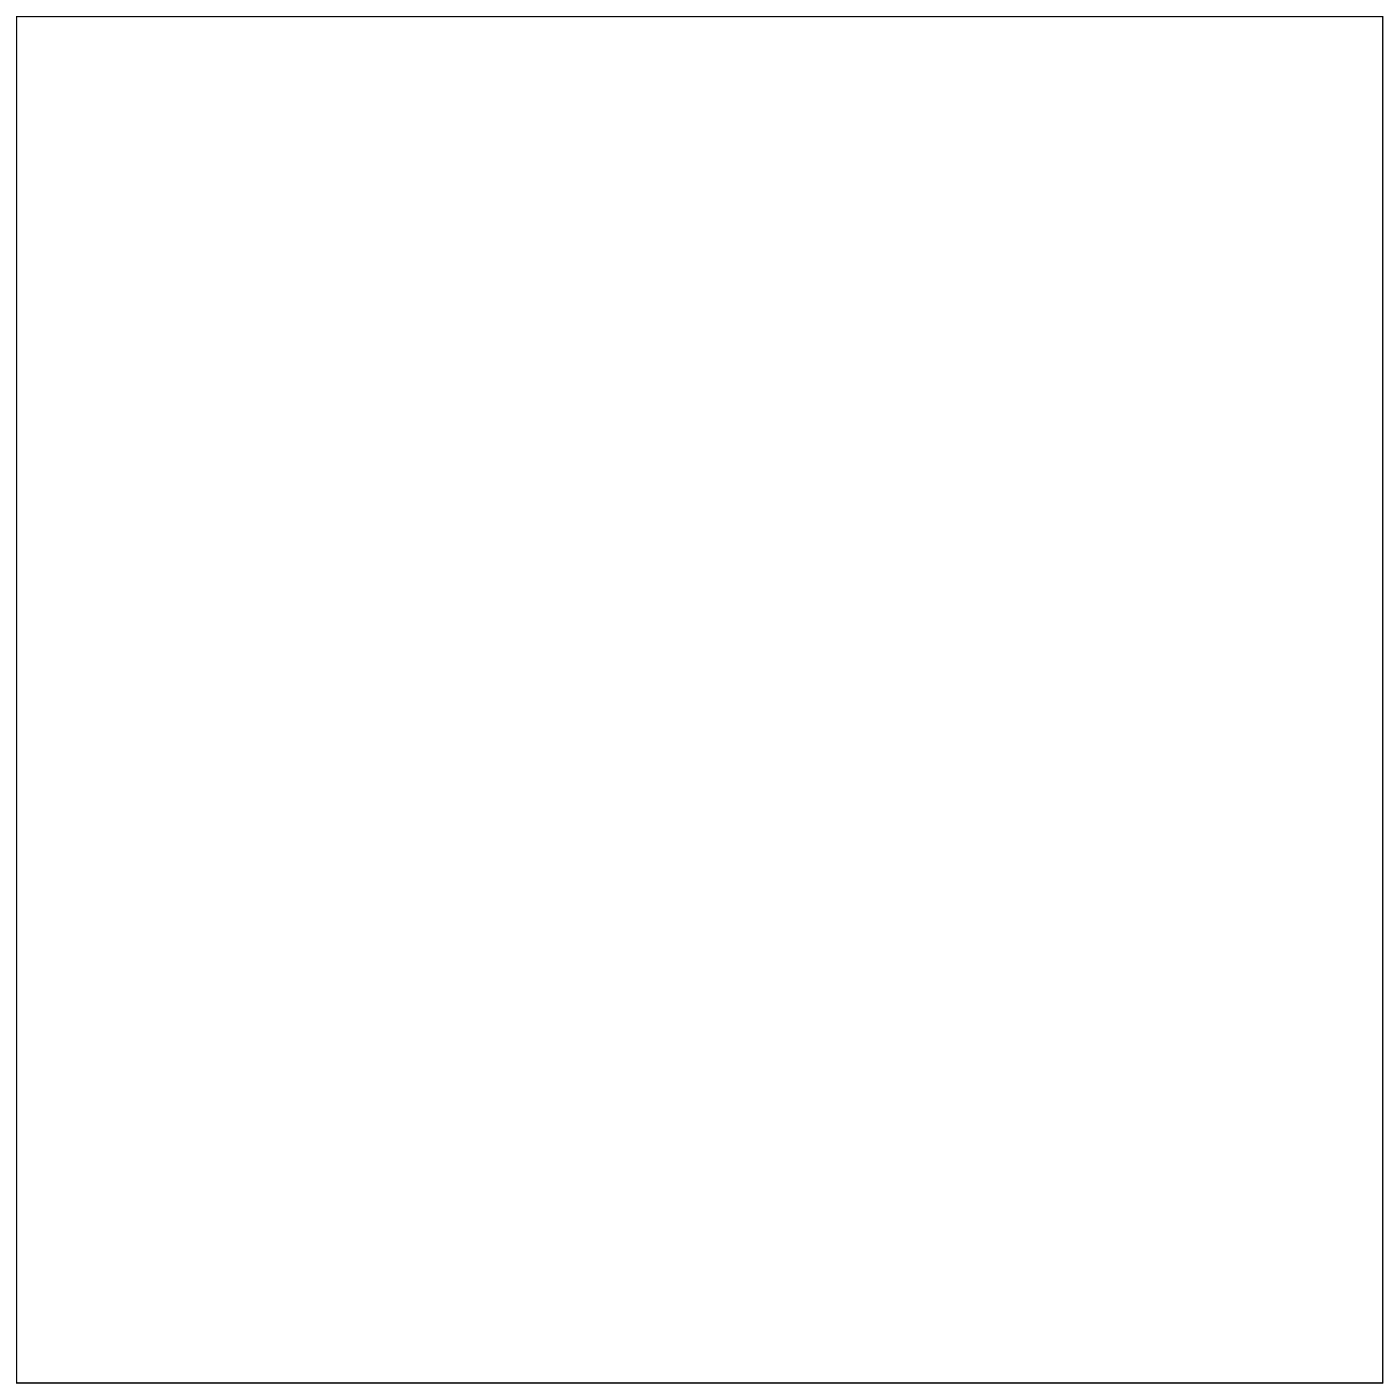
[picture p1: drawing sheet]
<svg xmlns="http://www.w3.org/2000/svg" width="307mm" height="307mm" viewBox="0 0 307 307" stroke-linecap="round" stroke-linejoin="round" font-family="sans-serif">
<path d="M3.6 3.6h299.2v299.2h-299.2z" fill="none" stroke="#000" stroke-width=".22"/>
<path d="M3.6 3.6v299.2h299.2v-299.2zM3.6 3.6h299.2v299.2h-299.2z" fill="#000"/>
<circle cx="282.2" cy="268.5" r=".35" fill="#fff"/>
<circle cx="282.2" cy="268.5" r=".35" fill="none" stroke="#fff" stroke-width=".55"/>
<circle cx="261.8" cy="268.4" r=".35" fill="#fff"/>
<circle cx="261.8" cy="268.4" r=".35" fill="none" stroke="#fff" stroke-width=".55"/>
<circle cx="220.1" cy="268.8" r=".35" fill="#fff"/>
<circle cx="220.1" cy="268.8" r=".35" fill="none" stroke="#fff" stroke-width=".55"/>
<circle cx="292.6" cy="268.6" r=".35" fill="#fff"/>
<circle cx="292.6" cy="268.6" r=".35" fill="none" stroke="#fff" stroke-width=".55"/>
<circle cx="272.1" cy="268.6" r=".35" fill="#fff"/>
<circle cx="272.1" cy="268.6" r=".35" fill="none" stroke="#fff" stroke-width=".55"/>
<circle cx="250.9" cy="268.2" r=".35" fill="#fff"/>
<circle cx="250.9" cy="268.2" r=".35" fill="none" stroke="#fff" stroke-width=".55"/>
<circle cx="230.5" cy="268.3" r=".35" fill="#fff"/>
<circle cx="230.5" cy="268.3" r=".35" fill="none" stroke="#fff" stroke-width=".55"/>
<circle cx="210.8" cy="268.6" r=".35" fill="#fff"/>
<circle cx="210.8" cy="268.6" r=".35" fill="none" stroke="#fff" stroke-width=".55"/>
<circle cx="200.5" cy="268.5" r=".35" fill="#fff"/>
<circle cx="200.5" cy="268.5" r=".35" fill="none" stroke="#fff" stroke-width=".55"/>
<circle cx="179.9" cy="268.4" r=".35" fill="#fff"/>
<circle cx="179.9" cy="268.4" r=".35" fill="none" stroke="#fff" stroke-width=".55"/>
<circle cx="190.4" cy="268.6" r=".35" fill="#fff"/>
<circle cx="190.4" cy="268.6" r=".35" fill="none" stroke="#fff" stroke-width=".55"/>
<circle cx="169.9" cy="268.6" r=".35" fill="#fff"/>
<circle cx="169.9" cy="268.6" r=".35" fill="none" stroke="#fff" stroke-width=".55"/>
<circle cx="150.3" cy="268.9" r=".35" fill="#fff"/>
<circle cx="150.3" cy="268.9" r=".35" fill="none" stroke="#fff" stroke-width=".55"/>
<circle cx="140" cy="268.7" r=".35" fill="#fff"/>
<circle cx="140" cy="268.7" r=".35" fill="none" stroke="#fff" stroke-width=".55"/>
<circle cx="129.8" cy="268.9" r=".35" fill="#fff"/>
<circle cx="129.8" cy="268.9" r=".35" fill="none" stroke="#fff" stroke-width=".55"/>
<circle cx="119.4" cy="268.7" r=".35" fill="#fff"/>
<circle cx="119.4" cy="268.7" r=".35" fill="none" stroke="#fff" stroke-width=".55"/>
<circle cx="108.6" cy="268.6" r=".35" fill="#fff"/>
<circle cx="108.6" cy="268.6" r=".35" fill="none" stroke="#fff" stroke-width=".55"/>
<circle cx="88.1" cy="268.6" r=".35" fill="#fff"/>
<circle cx="88.1" cy="268.6" r=".35" fill="none" stroke="#fff" stroke-width=".55"/>
<circle cx="77.8" cy="268.9" r=".35" fill="#fff"/>
<circle cx="77.8" cy="268.9" r=".35" fill="none" stroke="#fff" stroke-width=".55"/>
<circle cx="68.5" cy="268.9" r=".35" fill="#fff"/>
<circle cx="68.5" cy="268.9" r=".35" fill="none" stroke="#fff" stroke-width=".55"/>
<circle cx="58.2" cy="268.6" r=".35" fill="#fff"/>
<circle cx="58.2" cy="268.6" r=".35" fill="none" stroke="#fff" stroke-width=".55"/>
<circle cx="48" cy="268.8" r=".35" fill="#fff"/>
<circle cx="48" cy="268.8" r=".35" fill="none" stroke="#fff" stroke-width=".55"/>
<circle cx="37.7" cy="268.6" r=".35" fill="#fff"/>
<circle cx="37.7" cy="268.6" r=".35" fill="none" stroke="#fff" stroke-width=".55"/>
<circle cx="27.6" cy="268.9" r=".35" fill="#fff"/>
<circle cx="27.6" cy="268.9" r=".35" fill="none" stroke="#fff" stroke-width=".55"/>
<circle cx="240.8" cy="242.6" r=".72" fill="#fff"/>
<circle cx="240.8" cy="242.6" r=".72" fill="none" stroke="#fff" stroke-width=".69" stroke-linecap="butt"/>
<circle cx="233.2" cy="224.8" r=".72" fill="#fff"/>
<circle cx="233.2" cy="224.8" r=".72" fill="none" stroke="#fff" stroke-width=".69" stroke-linecap="butt"/>
<circle cx="230.6" cy="242.6" r=".72" fill="#fff"/>
<circle cx="230.6" cy="242.6" r=".72" fill="none" stroke="#fff" stroke-width=".69" stroke-linecap="butt"/>
<circle cx="245.9" cy="242.6" r=".72" fill="#fff"/>
<circle cx="245.9" cy="242.6" r=".72" fill="none" stroke="#fff" stroke-width=".69" stroke-linecap="butt"/>
<circle cx="235.7" cy="242.6" r=".72" fill="#fff"/>
<circle cx="235.7" cy="242.6" r=".72" fill="none" stroke="#fff" stroke-width=".69" stroke-linecap="butt"/>
<circle cx="225.6" cy="242.6" r=".72" fill="#fff"/>
<circle cx="225.6" cy="242.6" r=".72" fill="none" stroke="#fff" stroke-width=".69" stroke-linecap="butt"/>
<circle cx="243.3" cy="242.6" r=".72" fill="#fff"/>
<circle cx="243.3" cy="242.6" r=".72" fill="none" stroke="#fff" stroke-width=".69" stroke-linecap="butt"/>
<circle cx="238.3" cy="242.6" r=".72" fill="#fff"/>
<circle cx="238.3" cy="242.6" r=".72" fill="none" stroke="#fff" stroke-width=".69" stroke-linecap="butt"/>
<circle cx="233.2" cy="242.6" r=".72" fill="#fff"/>
<circle cx="233.2" cy="242.6" r=".72" fill="none" stroke="#fff" stroke-width=".69" stroke-linecap="butt"/>
<circle cx="228.1" cy="242.6" r=".72" fill="#fff"/>
<circle cx="228.1" cy="242.6" r=".72" fill="none" stroke="#fff" stroke-width=".69" stroke-linecap="butt"/>
<circle cx="245.9" cy="224.8" r=".72" fill="#fff"/>
<circle cx="245.9" cy="224.8" r=".72" fill="none" stroke="#fff" stroke-width=".69" stroke-linecap="butt"/>
<circle cx="235.7" cy="224.8" r=".72" fill="#fff"/>
<circle cx="235.7" cy="224.8" r=".72" fill="none" stroke="#fff" stroke-width=".69" stroke-linecap="butt"/>
<circle cx="243.3" cy="224.8" r=".72" fill="#fff"/>
<circle cx="243.3" cy="224.8" r=".72" fill="none" stroke="#fff" stroke-width=".69" stroke-linecap="butt"/>
<circle cx="240.8" cy="224.8" r=".72" fill="#fff"/>
<circle cx="240.8" cy="224.8" r=".72" fill="none" stroke="#fff" stroke-width=".69" stroke-linecap="butt"/>
<circle cx="238.3" cy="224.8" r=".72" fill="#fff"/>
<circle cx="238.3" cy="224.8" r=".72" fill="none" stroke="#fff" stroke-width=".69" stroke-linecap="butt"/>
<circle cx="253.5" cy="242.6" r=".72" fill="#fff"/>
<circle cx="253.5" cy="242.6" r=".72" fill="none" stroke="#fff" stroke-width=".69" stroke-linecap="butt"/>
<circle cx="251" cy="242.6" r=".72" fill="#fff"/>
<circle cx="251" cy="242.6" r=".72" fill="none" stroke="#fff" stroke-width=".69" stroke-linecap="butt"/>
<circle cx="248.4" cy="242.6" r=".72" fill="#fff"/>
<circle cx="248.4" cy="242.6" r=".72" fill="none" stroke="#fff" stroke-width=".69" stroke-linecap="butt"/>
<circle cx="240.8" cy="242.6" r=".72" fill="#fff"/>
<circle cx="240.8" cy="242.6" r=".72" fill="none" stroke="#fff" stroke-width=".69" stroke-linecap="butt"/>
<circle cx="233.2" cy="224.8" r=".72" fill="#fff"/>
<circle cx="233.2" cy="224.8" r=".72" fill="none" stroke="#fff" stroke-width=".69" stroke-linecap="butt"/>
<circle cx="230.6" cy="242.6" r=".72" fill="#fff"/>
<circle cx="230.6" cy="242.6" r=".72" fill="none" stroke="#fff" stroke-width=".69" stroke-linecap="butt"/>
<circle cx="245.9" cy="242.6" r=".72" fill="#fff"/>
<circle cx="245.9" cy="242.6" r=".72" fill="none" stroke="#fff" stroke-width=".69" stroke-linecap="butt"/>
<circle cx="235.7" cy="242.6" r=".72" fill="#fff"/>
<circle cx="235.7" cy="242.6" r=".72" fill="none" stroke="#fff" stroke-width=".69" stroke-linecap="butt"/>
<circle cx="225.6" cy="242.6" r=".72" fill="#fff"/>
<circle cx="225.6" cy="242.6" r=".72" fill="none" stroke="#fff" stroke-width=".69" stroke-linecap="butt"/>
<circle cx="243.3" cy="242.6" r=".72" fill="#fff"/>
<circle cx="243.3" cy="242.6" r=".72" fill="none" stroke="#fff" stroke-width=".69" stroke-linecap="butt"/>
<circle cx="238.3" cy="242.6" r=".72" fill="#fff"/>
<circle cx="238.3" cy="242.6" r=".72" fill="none" stroke="#fff" stroke-width=".69" stroke-linecap="butt"/>
<circle cx="233.2" cy="242.6" r=".72" fill="#fff"/>
<circle cx="233.2" cy="242.6" r=".72" fill="none" stroke="#fff" stroke-width=".69" stroke-linecap="butt"/>
<circle cx="228.1" cy="242.6" r=".72" fill="#fff"/>
<circle cx="228.1" cy="242.6" r=".72" fill="none" stroke="#fff" stroke-width=".69" stroke-linecap="butt"/>
<circle cx="245.9" cy="224.8" r=".72" fill="#fff"/>
<circle cx="245.9" cy="224.8" r=".72" fill="none" stroke="#fff" stroke-width=".69" stroke-linecap="butt"/>
<circle cx="235.7" cy="224.8" r=".72" fill="#fff"/>
<circle cx="235.7" cy="224.8" r=".72" fill="none" stroke="#fff" stroke-width=".69" stroke-linecap="butt"/>
<circle cx="243.3" cy="224.8" r=".72" fill="#fff"/>
<circle cx="243.3" cy="224.8" r=".72" fill="none" stroke="#fff" stroke-width=".69" stroke-linecap="butt"/>
<circle cx="240.8" cy="224.8" r=".72" fill="#fff"/>
<circle cx="240.8" cy="224.8" r=".72" fill="none" stroke="#fff" stroke-width=".69" stroke-linecap="butt"/>
<circle cx="238.3" cy="224.8" r=".72" fill="#fff"/>
<circle cx="238.3" cy="224.8" r=".72" fill="none" stroke="#fff" stroke-width=".69" stroke-linecap="butt"/>
<circle cx="253.5" cy="242.6" r=".72" fill="#fff"/>
<circle cx="253.5" cy="242.6" r=".72" fill="none" stroke="#fff" stroke-width=".69" stroke-linecap="butt"/>
<circle cx="251" cy="242.6" r=".72" fill="#fff"/>
<circle cx="251" cy="242.6" r=".72" fill="none" stroke="#fff" stroke-width=".69" stroke-linecap="butt"/>
<circle cx="248.4" cy="242.6" r=".72" fill="#fff"/>
<circle cx="248.4" cy="242.6" r=".72" fill="none" stroke="#fff" stroke-width=".69" stroke-linecap="butt"/>
<circle cx="99.8" cy="243.6" r=".72" fill="#fff"/>
<circle cx="99.8" cy="243.6" r=".72" fill="none" stroke="#fff" stroke-width=".69" stroke-linecap="butt"/>
<circle cx="92.2" cy="225.8" r=".72" fill="#fff"/>
<circle cx="92.2" cy="225.8" r=".72" fill="none" stroke="#fff" stroke-width=".69" stroke-linecap="butt"/>
<circle cx="89.6" cy="243.6" r=".72" fill="#fff"/>
<circle cx="89.6" cy="243.6" r=".72" fill="none" stroke="#fff" stroke-width=".69" stroke-linecap="butt"/>
<circle cx="104.9" cy="243.6" r=".72" fill="#fff"/>
<circle cx="104.9" cy="243.6" r=".72" fill="none" stroke="#fff" stroke-width=".69" stroke-linecap="butt"/>
<circle cx="94.7" cy="243.6" r=".72" fill="#fff"/>
<circle cx="94.7" cy="243.6" r=".72" fill="none" stroke="#fff" stroke-width=".69" stroke-linecap="butt"/>
<circle cx="84.6" cy="243.6" r=".72" fill="#fff"/>
<circle cx="84.6" cy="243.6" r=".72" fill="none" stroke="#fff" stroke-width=".69" stroke-linecap="butt"/>
<circle cx="102.3" cy="243.6" r=".72" fill="#fff"/>
<circle cx="102.3" cy="243.6" r=".72" fill="none" stroke="#fff" stroke-width=".69" stroke-linecap="butt"/>
<circle cx="97.3" cy="243.6" r=".72" fill="#fff"/>
<circle cx="97.3" cy="243.6" r=".72" fill="none" stroke="#fff" stroke-width=".69" stroke-linecap="butt"/>
<circle cx="92.2" cy="243.6" r=".72" fill="#fff"/>
<circle cx="92.2" cy="243.6" r=".72" fill="none" stroke="#fff" stroke-width=".69" stroke-linecap="butt"/>
<circle cx="87.1" cy="243.6" r=".72" fill="#fff"/>
<circle cx="87.1" cy="243.6" r=".72" fill="none" stroke="#fff" stroke-width=".69" stroke-linecap="butt"/>
<circle cx="104.9" cy="225.8" r=".72" fill="#fff"/>
<circle cx="104.9" cy="225.8" r=".72" fill="none" stroke="#fff" stroke-width=".69" stroke-linecap="butt"/>
<circle cx="94.7" cy="225.8" r=".72" fill="#fff"/>
<circle cx="94.7" cy="225.8" r=".72" fill="none" stroke="#fff" stroke-width=".69" stroke-linecap="butt"/>
<circle cx="102.3" cy="225.8" r=".72" fill="#fff"/>
<circle cx="102.3" cy="225.8" r=".72" fill="none" stroke="#fff" stroke-width=".69" stroke-linecap="butt"/>
<circle cx="99.8" cy="225.8" r=".72" fill="#fff"/>
<circle cx="99.8" cy="225.8" r=".72" fill="none" stroke="#fff" stroke-width=".69" stroke-linecap="butt"/>
<circle cx="97.3" cy="225.8" r=".72" fill="#fff"/>
<circle cx="97.3" cy="225.8" r=".72" fill="none" stroke="#fff" stroke-width=".69" stroke-linecap="butt"/>
<circle cx="112.5" cy="243.6" r=".72" fill="#fff"/>
<circle cx="112.5" cy="243.6" r=".72" fill="none" stroke="#fff" stroke-width=".69" stroke-linecap="butt"/>
<circle cx="110" cy="243.6" r=".72" fill="#fff"/>
<circle cx="110" cy="243.6" r=".72" fill="none" stroke="#fff" stroke-width=".69" stroke-linecap="butt"/>
<circle cx="107.4" cy="243.6" r=".72" fill="#fff"/>
<circle cx="107.4" cy="243.6" r=".72" fill="none" stroke="#fff" stroke-width=".69" stroke-linecap="butt"/>
<circle cx="99.8" cy="243.6" r=".72" fill="#fff"/>
<circle cx="99.8" cy="243.6" r=".72" fill="none" stroke="#fff" stroke-width=".69" stroke-linecap="butt"/>
<circle cx="92.2" cy="225.8" r=".72" fill="#fff"/>
<circle cx="92.2" cy="225.8" r=".72" fill="none" stroke="#fff" stroke-width=".69" stroke-linecap="butt"/>
<circle cx="89.6" cy="243.6" r=".72" fill="#fff"/>
<circle cx="89.6" cy="243.6" r=".72" fill="none" stroke="#fff" stroke-width=".69" stroke-linecap="butt"/>
<circle cx="104.9" cy="243.6" r=".72" fill="#fff"/>
<circle cx="104.9" cy="243.6" r=".72" fill="none" stroke="#fff" stroke-width=".69" stroke-linecap="butt"/>
<circle cx="94.7" cy="243.6" r=".72" fill="#fff"/>
<circle cx="94.7" cy="243.6" r=".72" fill="none" stroke="#fff" stroke-width=".69" stroke-linecap="butt"/>
<circle cx="84.6" cy="243.6" r=".72" fill="#fff"/>
<circle cx="84.6" cy="243.6" r=".72" fill="none" stroke="#fff" stroke-width=".69" stroke-linecap="butt"/>
<circle cx="102.3" cy="243.6" r=".72" fill="#fff"/>
<circle cx="102.3" cy="243.6" r=".72" fill="none" stroke="#fff" stroke-width=".69" stroke-linecap="butt"/>
<circle cx="97.3" cy="243.6" r=".72" fill="#fff"/>
<circle cx="97.3" cy="243.6" r=".72" fill="none" stroke="#fff" stroke-width=".69" stroke-linecap="butt"/>
<circle cx="92.2" cy="243.6" r=".72" fill="#fff"/>
<circle cx="92.2" cy="243.6" r=".72" fill="none" stroke="#fff" stroke-width=".69" stroke-linecap="butt"/>
<circle cx="87.1" cy="243.6" r=".72" fill="#fff"/>
<circle cx="87.1" cy="243.6" r=".72" fill="none" stroke="#fff" stroke-width=".69" stroke-linecap="butt"/>
<circle cx="104.9" cy="225.8" r=".72" fill="#fff"/>
<circle cx="104.9" cy="225.8" r=".72" fill="none" stroke="#fff" stroke-width=".69" stroke-linecap="butt"/>
<circle cx="94.7" cy="225.8" r=".72" fill="#fff"/>
<circle cx="94.7" cy="225.8" r=".72" fill="none" stroke="#fff" stroke-width=".69" stroke-linecap="butt"/>
<circle cx="102.3" cy="225.8" r=".72" fill="#fff"/>
<circle cx="102.3" cy="225.8" r=".72" fill="none" stroke="#fff" stroke-width=".69" stroke-linecap="butt"/>
<circle cx="99.8" cy="225.8" r=".72" fill="#fff"/>
<circle cx="99.8" cy="225.8" r=".72" fill="none" stroke="#fff" stroke-width=".69" stroke-linecap="butt"/>
<circle cx="97.3" cy="225.8" r=".72" fill="#fff"/>
<circle cx="97.3" cy="225.8" r=".72" fill="none" stroke="#fff" stroke-width=".69" stroke-linecap="butt"/>
<circle cx="112.5" cy="243.6" r=".72" fill="#fff"/>
<circle cx="112.5" cy="243.6" r=".72" fill="none" stroke="#fff" stroke-width=".69" stroke-linecap="butt"/>
<circle cx="110" cy="243.6" r=".72" fill="#fff"/>
<circle cx="110" cy="243.6" r=".72" fill="none" stroke="#fff" stroke-width=".69" stroke-linecap="butt"/>
<circle cx="107.4" cy="243.6" r=".72" fill="#fff"/>
<circle cx="107.4" cy="243.6" r=".72" fill="none" stroke="#fff" stroke-width=".69" stroke-linecap="butt"/>
<circle cx="231.3" cy="226.3" r=".35" fill="#fff"/>
<circle cx="231.3" cy="226.3" r=".35" fill="none" stroke="#fff" stroke-width=".55"/>
</svg>
